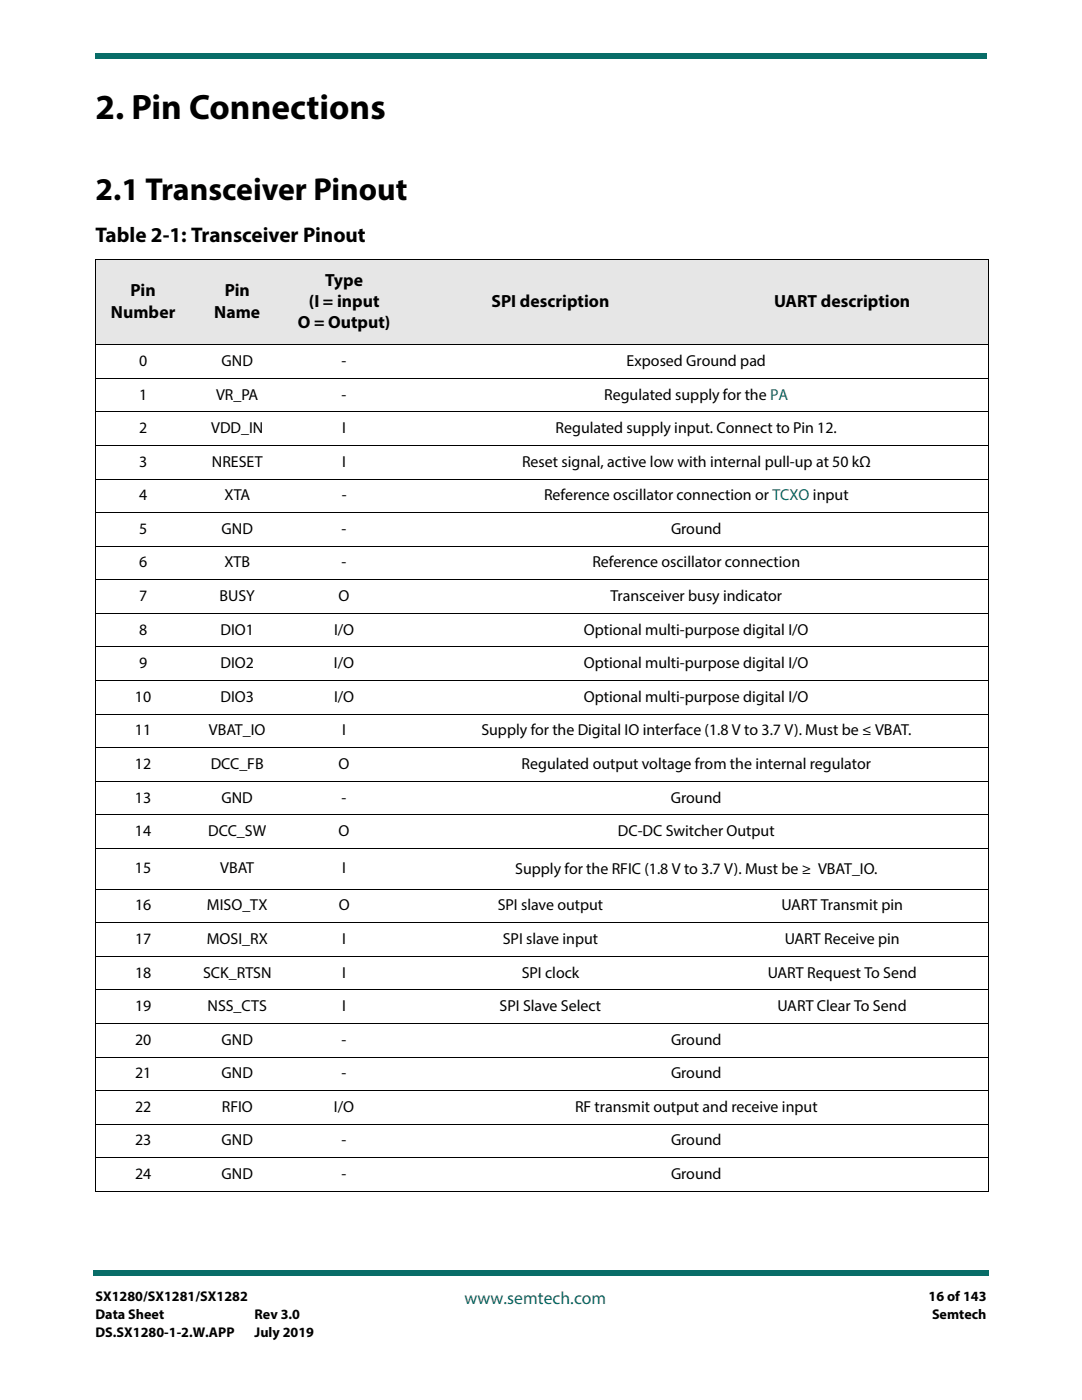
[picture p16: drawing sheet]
<svg xmlns="http://www.w3.org/2000/svg" width="216mm" height="279mm" viewBox="0 0 216 279" stroke-linecap="round" stroke-linejoin="round" font-family="sans-serif">
<defs><g id="words">
<text font-size="7" x="19" y="23.7">2. Pin Connections</text>
<text font-size="6.3" x="19" y="39.9">2.1 Transceiver Pinout</text>
<text font-size="4.2" x="19" y="48.3">Table 2-1: Transceiver Pinout</text>
<g font-size="3.5">
<text x="26" y="59.1">Pin</text>
<text x="44.8" y="59.1">Pin</text>
<text x="64.9" y="57">Type</text>
<text x="22.1" y="63.4">Number</text>
<text x="42.8" y="63.4">Name</text>
<text x="59.4" y="65.5">O = Output)</text>
<text x="61.6" y="61.3">(I = input</text>
<text x="98.1" y="61.3">SPI description</text>
<text x="154.5" y="61.3">UART description</text>
</g>
<text font-size="3.5" fill="#086d68" x="92.7" y="260.2">www.semtech.com</text>
<g font-size="3.2">
<text x="27.7" y="73">0</text>
<text x="44.2" y="73">GND</text>
<text x="68.2" y="73">-</text>
<text x="125" y="73">Exposed Ground pad</text>
<text x="27.7" y="79.7">1</text>
<text x="43.1" y="79.7">VR_PA</text>
<text x="68.2" y="79.7">-</text>
<text x="120.6" y="79.7">Regulated supply for the PA</text>
<text x="27.7" y="86.4">2</text>
<text x="42.1" y="86.4">VDD_IN</text>
<text x="68.3" y="86.4">I</text>
<text x="110.9" y="86.4">Regulated supply input. Connect to Pin 12.</text>
<text x="27.7" y="93.1">3</text>
<text x="42.3" y="93.1">NRESET</text>
<text x="68.3" y="93.1">I</text>
<text x="104.2" y="93.1">Reset signal, active low with internal pull-up at 50 kΩ</text>
<text x="27.7" y="99.8">4</text>
<text x="44.8" y="99.8">XTA</text>
<text x="68.2" y="99.8">-</text>
<text x="108.6" y="99.8">Reference oscillator connection or TCXO input</text>
<text x="27.7" y="106.5">5</text>
<text x="44.2" y="106.5">GND</text>
<text x="68.2" y="106.5">-</text>
<text x="133.9" y="106.5">Ground</text>
<text x="27.7" y="113.2">6</text>
<text x="44.8" y="113.2">XTB</text>
<text x="68.2" y="113.2">-</text>
<text x="118.2" y="113.2">Reference oscillator connection</text>
<text x="27.7" y="119.9">7</text>
<text x="43.8" y="119.9">BUSY</text>
<text x="67.6" y="119.9">O</text>
<text x="121.8" y="119.9">Transceiver busy indicator</text>
<text x="27.7" y="126.6">8</text>
<text x="44" y="126.6">DIO1</text>
<text x="66.6" y="126.6">I/O</text>
<text x="116.5" y="126.6">Optional multi-purpose digital I/O</text>
<text x="27.7" y="133.3">9</text>
<text x="44" y="133.3">DIO2</text>
<text x="66.6" y="133.3">I/O</text>
<text x="116.5" y="133.3">Optional multi-purpose digital I/O</text>
<text x="26.9" y="140.1">10</text>
<text x="44" y="140.1">DIO3</text>
<text x="66.7" y="140.1">I/O</text>
<text x="116.5" y="140.1">Optional multi-purpose digital I/O</text>
<text x="26.9" y="146.7">11</text>
<text x="41.7" y="146.7">VBAT_IO</text>
<text x="68.3" y="146.7">I</text>
<text x="96.1" y="146.7">Supply for the Digital IO interface (1.8 V to 3.7 V). Must be ≤ VBAT.</text>
<text x="26.9" y="153.5">12</text>
<text x="42" y="153.5">DCC_FB</text>
<text x="67.6" y="153.5">O</text>
<text x="104.1" y="153.5">Regulated output voltage from the internal regulator</text>
<text x="26.9" y="160.2">13</text>
<text x="44.2" y="160.2">GND</text>
<text x="68.2" y="160.2">-</text>
<text x="133.9" y="160.2">Ground</text>
<text x="26.9" y="166.9">14</text>
<text x="41.6" y="166.9">DCC_SW</text>
<text x="67.6" y="166.9">O</text>
<text x="123.3" y="166.9">DC-DC Switcher Output</text>
<text x="26.9" y="174.3">15</text>
<text x="44" y="174.3">VBAT</text>
<text x="68.3" y="174.3">I</text>
<text x="102.8" y="174.5">Supply for the RFIC (1.8 V to 3.7 V). Must be ≥ VBAT_IO.</text>
<text x="26.9" y="181.7">16</text>
<text x="41.3" y="181.7">MISO_TX</text>
<text x="67.6" y="181.7">O</text>
<text x="99.3" y="181.7">SPI slave output</text>
<text x="155.9" y="181.7">UART Transmit pin</text>
<text x="26.9" y="188.4">17</text>
<text x="41.3" y="188.4">MOSI_RX</text>
<text x="68.3" y="188.4">I</text>
<text x="100.3" y="188.4">SPI slave input</text>
<text x="156.6" y="188.4">UART Receive pin</text>
<text x="26.9" y="195.1">18</text>
<text x="40.5" y="195.1">SCK_RTSN</text>
<text x="68.3" y="195.1">I</text>
<text x="104.1" y="195.1">SPI clock</text>
<text x="153.2" y="195.1">UART Request To Send</text>
<text x="26.9" y="201.8">19</text>
<text x="41.4" y="201.8">NSS_CTS</text>
<text x="68.3" y="201.8">I</text>
<text x="99.7" y="201.8">SPI Slave Select</text>
<text x="155.2" y="201.8">UART Clear To Send</text>
<text x="26.9" y="208.5">20</text>
<text x="44.2" y="208.5">GND</text>
<text x="68.2" y="208.5">-</text>
<text x="133.9" y="208.5">Ground</text>
<text x="26.9" y="215.2">21</text>
<text x="44.2" y="215.2">GND</text>
<text x="68.2" y="215.2">-</text>
<text x="133.9" y="215.2">Ground</text>
<text x="26.9" y="221.9">22</text>
<text x="44.3" y="221.9">RFIO</text>
<text x="66.6" y="221.9">I/O</text>
<text x="114.7" y="221.9">RF transmit output and receive input</text>
<text x="26.9" y="228.6">23</text>
<text x="44.2" y="228.6">GND</text>
<text x="68.2" y="228.6">-</text>
<text x="133.9" y="228.6">Ground</text>
<text x="26.9" y="235.3">24</text>
<text x="44.2" y="235.3">GND</text>
<text x="68.2" y="235.3">-</text>
<text x="133.9" y="235.3">Ground</text>
</g>
<g font-size="2.8">
<text x="19" y="259.7">SX1280/SX1281/SX1282</text>
<text x="19" y="263.2">Data Sheet</text>
<text x="50.8" y="263.2">Rev 3.0</text>
<text x="185.3" y="259.7">16 of 143</text>
<text x="186" y="263.2">Semtech</text>
<text x="19" y="266.7">DS.SX1280-1-2.W.APP</text>
<text x="50.8" y="266.7">July 2019</text>
</g>
</g></defs>
<g fill="#086d68">
<path d="M18.5 253.5h.5v1h-.5z"/>
<path d="M19 253.5h178.4v1h-178.4z"/>
</g>
<path d="M19 6.4h177.8v9.5h-177.8z" fill="#fff"/>
<g fill="#086d68">
<path d="M19 10.6v1z"/>
<path d="M19 10.6h177.8v1h-177.8z"/>
</g>
<g fill="#e6e6e6">
<path d="M19 51.9h19.1v16.9h-19.1z"/>
<path d="M38.1 51.9h18.5v16.9h-18.5z"/>
<path d="M56.6 51.9h24.1v16.9h-24.1z"/>
<path d="M80.7 51.9h58.2v16.9h-58.2z"/>
<path d="M138.9 51.9h58.2v16.9h-58.2z"/>
</g>
<g fill="none" stroke="#000" stroke-width=".2">
<path d="M19 51.9h178.2M19 51.9v185.8M197.1 51.9v185.8M19 68.8h178.2M19 75.5h178.2M19 82.2h178.2M19 88.9h178.2M19 95.6h178.2M19 102.3h178.2M19 109h178.2M19 115.7h178.2M19 122.4h178.2"/>
<path d="M19 129.1h178.2M19 135.8h178.2M19 142.5h178.2M19 149.2h178.2M19 155.9h178.2M19 162.6h178.2M19 169.3h178.2M19 177.4h178.2M19 184.1h178.2M19 190.9h178.2M19 197.5h178.2M19 204.3h178.2"/>
<path d="M19 211h178.2M19 217.7h178.2M19 224.4h178.2M19 231.1h178.2M19 237.8h178.2"/>
</g>
<use href="#words"/>
</svg>
